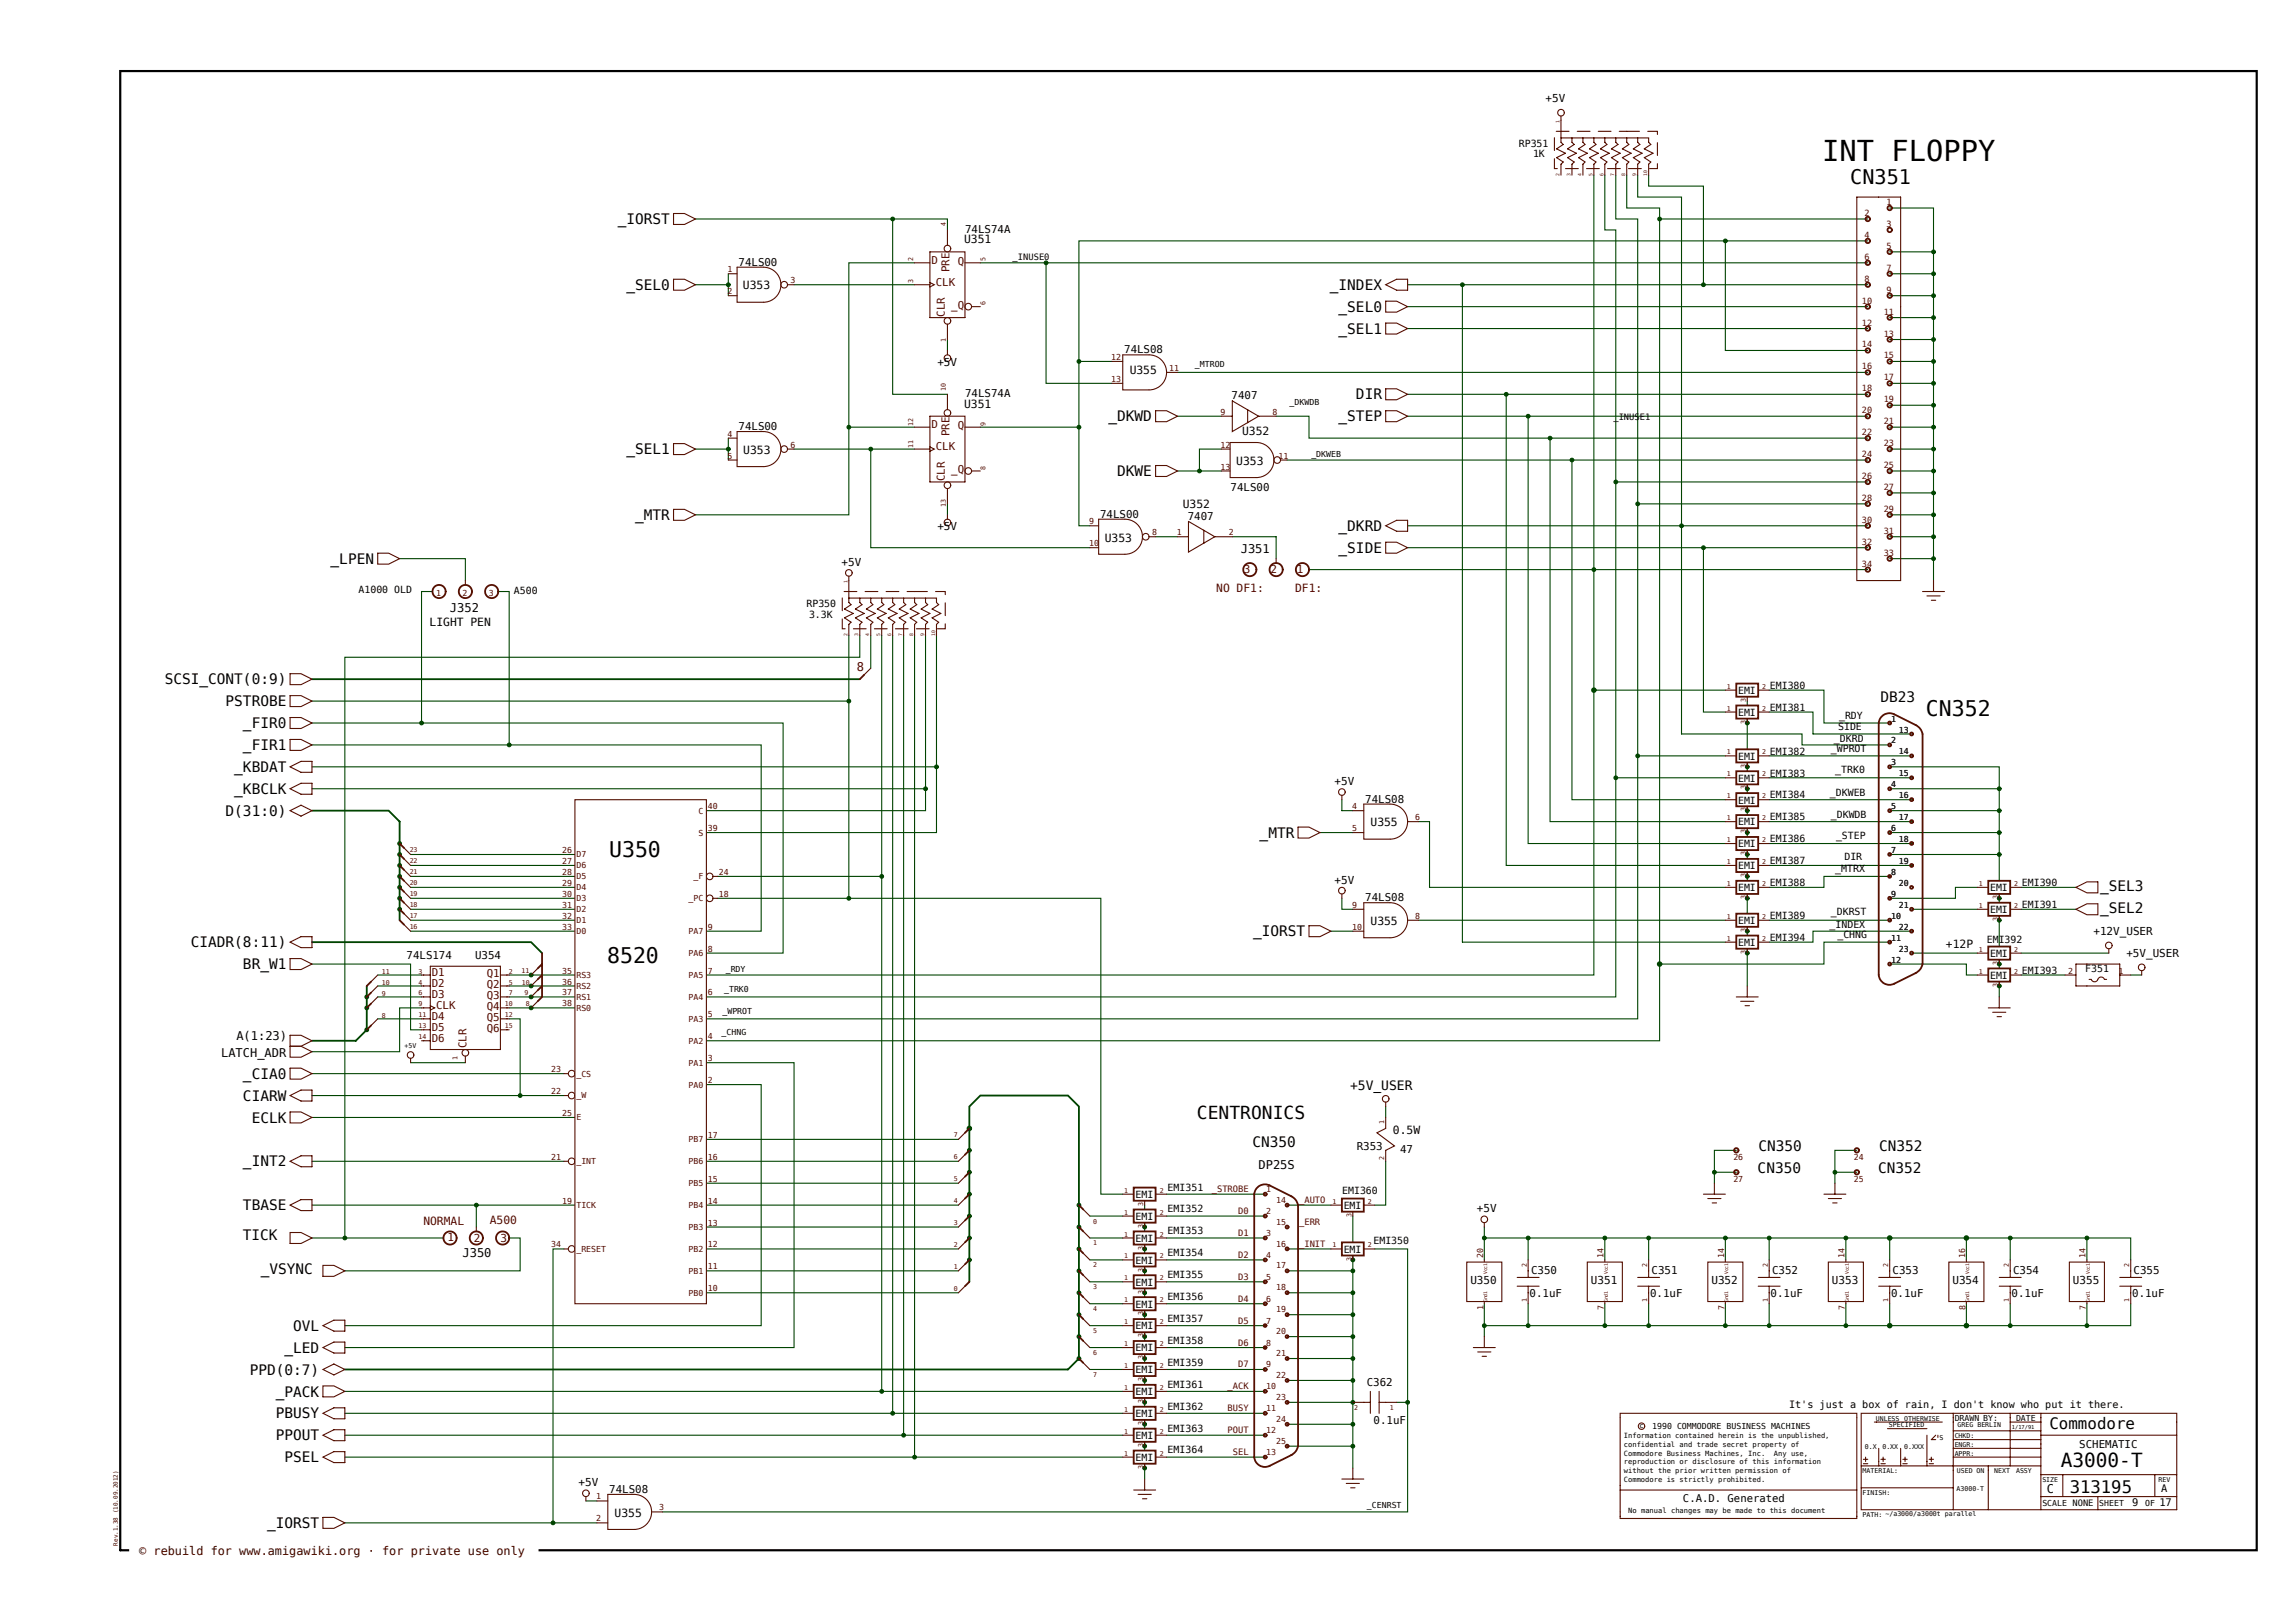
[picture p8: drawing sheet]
<svg xmlns="http://www.w3.org/2000/svg" width="420mm" height="297mm" viewBox="0 0 420 297" stroke-linecap="round" stroke-linejoin="round" font-family="sans-serif">
<defs><g id="words">
<text font-size="5.3" x="333.5" y="29.5">INT FLOPPY</text>
<g font-size="3.9">
<text x="352.4" y="131">CN352</text>
<text x="111.5" y="156.7">U350</text>
<text x="111.1" y="176.2">8520</text>
</g>
<text font-size="3.7" x="338.6" y="33.7">CN351</text>
<text font-size="3.6" x="377.1" y="268.5">A3000-T</text>
<text font-size="3.3" x="219" y="204.8">CENTRONICS</text>
<text font-size="3.2" x="378.8" y="273.2">313195</text>
<text font-size="2.9" x="375.1" y="261.6">Commodore</text>
<g font-size="2.6">
<text x="113.1" y="41">_IORST</text>
<text x="114.6" y="53.1">_SEL0</text>
<text x="243.4" y="53.1">_INDEX</text>
<text x="245" y="57.1">_SEL0</text>
<text x="245" y="61.1">_SEL1</text>
<text x="202.9" y="77.1">_DKWD</text>
<text x="245" y="77.1">_STEP</text>
<text x="248.2" y="73.1">DIR</text>
<text x="114.6" y="83.1">_SEL1</text>
<text x="204.5" y="87.1">DKWE</text>
<text x="116.2" y="95.2">_MTR</text>
<text x="245" y="97.2">_DKRD</text>
<text x="245" y="101.2">_SIDE</text>
<text x="60.5" y="103.2">_LPEN</text>
<text x="30.2" y="125.2">SCSI_CONT(0:9)</text>
<text x="41.3" y="129.2">PSTROBE</text>
<text x="344.1" y="128.4">DB23</text>
<text x="44.5" y="137.3">_FIR1</text>
<text x="44.5" y="133.3">_FIR0</text>
<text x="42.9" y="141.3">_KBDAT</text>
<text x="41.3" y="149.3">D(31:0)</text>
<text x="42.9" y="145.3">_KBCLK</text>
<text x="230.5" y="153.3">_MTR</text>
<text x="384.3" y="163.1">_SEL3</text>
<text x="384.3" y="167.1">_SEL2</text>
<text x="34.9" y="173.4">CIADR(8:11)</text>
<text x="229.4" y="171.4">_IORST</text>
<text x="44.5" y="177.4">BR_W1</text>
<text x="44.5" y="197.4">_CIA0</text>
<text x="44.5" y="201.4">CIARW</text>
<text x="46.1" y="205.4">ECLK</text>
<text x="229.2" y="209.9">CN350</text>
<text x="44.5" y="213.5">_INT2</text>
<text x="321.7" y="214.6">CN350</text>
<text x="321.8" y="210.6">CN350</text>
<text x="343.7" y="214.6">CN352</text>
<text x="343.9" y="210.6">CN352</text>
<text x="44.5" y="221.5">TBASE</text>
<text x="44.4" y="226.9">TICK</text>
<text x="47.7" y="233.1">_VSYNC</text>
<text x="53.7" y="243.5">OVL</text>
<text x="45.7" y="251.6">PPD(0:7)</text>
<text x="52.1" y="247.5">_LED</text>
<text x="50.5" y="255.6">_PACK</text>
<text x="50.5" y="263.6">PPOUT</text>
<text x="50.5" y="259.6">PBUSY</text>
<text x="52.1" y="267.6">PSEL</text>
<text x="48.9" y="279.6">_IORST</text>
</g>
<text font-size="2.4" x="247.1" y="199.5">+5V_USER</text>
<g font-size="2.2">
<text x="227.1" y="101.1">J351</text>
<text x="82.3" y="112.1">J352</text>
<text x="43.3" y="190.4">A(1:23)</text>
<text x="40.5" y="193.4">LATCH_ADR</text>
<text x="230.3" y="213.8">DP25S</text>
<text x="84.6" y="230">J350</text>
<text x="374.6" y="273.2">C</text>
</g>
<text font-size="2.2" fill="#500" x="156.8" y="122.7">8</text>
<text font-size="2.2" fill="#300" x="25.5" y="284.6">© rebuild for www.amigawiki.org · for private use only</text>
<g font-size="2.1">
<text x="176.4" y="44.6">U351</text>
<text x="136" y="52.9">U353</text>
<text x="206.7" y="68.4">U355</text>
<text x="176.4" y="74.6">U351</text>
<text x="136" y="83.1">U353</text>
<text x="227.3" y="79.6">U352</text>
<text x="226.3" y="85.1">U353</text>
<text x="216.5" y="93">U352</text>
<text x="202.2" y="99.1">U353</text>
<text x="78.6" y="114.5">LIGHT PEN</text>
<text x="250.8" y="151.2">U355</text>
<text x="250.8" y="169.3">U355</text>
<text x="356.1" y="173.5">+12P</text>
<text x="254.9" y="207.5">0.5W</text>
<text x="112.5" y="277.5">U355</text>
</g>
<g font-size="2.1" fill="#500">
<text x="222.6" y="108.3">NO DF1:</text>
<text x="237" y="108.3">DF1:</text>
<text x="77.5" y="224.2">NORMAL</text>
<text x="89.6" y="224.1">A500</text>
</g>
<g font-size="2">
<text x="282.9" y="18.8">+5V</text>
<text x="176.6" y="42.6">74LS74A</text>
<text x="135.2" y="48.6">74LS00</text>
<text x="205.7" y="64.7">74LS08</text>
<text x="171.5" y="67">+5V</text>
<text x="176.6" y="72.7">74LS74A</text>
<text x="225.4" y="73.1">7407</text>
<text x="135.2" y="78.7">74LS00</text>
<text x="225.2" y="89.9">74LS00</text>
<text x="201.3" y="94.7">74LS00</text>
<text x="217.4" y="95.1">7407</text>
<text x="171.5" y="97">+5V</text>
<text x="154" y="103.6">+5V</text>
<text x="244.2" y="143.7">+5V</text>
<text x="249.8" y="146.9">74LS08</text>
<text x="244.2" y="161.7">+5V</text>
<text x="249.8" y="164.9">74LS08</text>
<text x="383.1" y="171.1">+12V_USER</text>
<text x="74.4" y="175.4">74LS174</text>
<text x="86.9" y="175.4">U354</text>
<text x="389.1" y="175.1">+5V_USER</text>
<text x="248.3" y="210.5">R353</text>
<text x="256.2" y="210.9">47</text>
<text x="270.3" y="221.9">+5V</text>
<text x="280.2" y="233.2">C350</text>
<text x="302.2" y="233.2">C351</text>
<text x="324.3" y="233.2">C352</text>
<text x="346.4" y="233.2">C353</text>
<text x="368.4" y="233.2">C354</text>
<text x="390.5" y="233.2">C355</text>
<text x="269.1" y="235">U350</text>
<text x="279.9" y="237.4">0.1uF</text>
<text x="291.1" y="235">U351</text>
<text x="302" y="237.4">0.1uF</text>
<text x="313.2" y="235">U352</text>
<text x="324" y="237.4">0.1uF</text>
<text x="335.3" y="235">U353</text>
<text x="346.1" y="237.4">0.1uF</text>
<text x="357.3" y="235">U354</text>
<text x="368.1" y="237.4">0.1uF</text>
<text x="379.4" y="235">U355</text>
<text x="390.2" y="237.4">0.1uF</text>
<text x="250.1" y="253.6">C362</text>
<text x="251.4" y="260.6">0.1uF</text>
<text x="380.5" y="264.9">SCHEMATIC</text>
<text x="105.9" y="272">+5V</text>
<text x="111.5" y="273.2">74LS08</text>
</g>
<g font-size="2" fill="#500">
<text x="170.4" y="48.3">D</text>
<text x="171.2" y="52.3">CLK</text>
<text x="173.8" y="49.8" transform="rotate(-90 173.8 49.8)">PRE</text>
<text x="175.3" y="48.5">Q</text>
<text x="172.9" y="58" transform="rotate(-90 172.9 58)">CLR</text>
<text x="174.1" y="56.5">_Q</text>
<text x="170.4" y="78.4">D</text>
<text x="171.2" y="82.4">CLK</text>
<text x="173.8" y="79.9" transform="rotate(-90 173.8 79.9)">PRE</text>
<text x="175.3" y="78.5">Q</text>
<text x="172.9" y="88" transform="rotate(-90 172.9 88)">CLR</text>
<text x="174.1" y="86.6">_Q</text>
<text x="227.7" y="104.9">3</text>
<text x="232.5" y="104.9">2</text>
<text x="237.3" y="104.8">1</text>
<text x="79" y="178.6">D1</text>
<text x="89.1" y="178.8">Q1</text>
<text x="79" y="180.6">D2</text>
<text x="79" y="182.6">D3</text>
<text x="79.8" y="184.7">CLK</text>
<text x="89.1" y="180.8">Q2</text>
<text x="89.1" y="182.8">Q3</text>
<text x="89.1" y="184.8">Q4</text>
<text x="79" y="186.7">D4</text>
<text x="79" y="188.7">D5</text>
<text x="79" y="190.7">D6</text>
<text x="85.4" y="191.8" transform="rotate(-90 85.4 191.8)">CLR</text>
<text x="89.1" y="186.8">Q5</text>
<text x="89.1" y="188.8">Q6</text>
<text x="81.9" y="227.2">1</text>
<text x="86.7" y="227.2">2</text>
<text x="91.6" y="227.3">3</text>
</g>
<g font-size="1.9">
<text x="327.4" y="257.7">It's just a box of rain, I don't know who put it there.</text>
<text x="308" y="274.8">C.A.D. Generated</text>
<text x="390.2" y="275.6">9</text>
<text x="395.2" y="275.6">17</text>
<text x="395.5" y="273">A</text>
</g>
<g font-size="1.8">
<text x="278" y="26.9">RP351</text>
<text x="280.6" y="28.8">1K</text>
<text x="65.6" y="108.5">A1000 OLD</text>
<text x="94.1" y="108.7">A500</text>
<text x="147.6" y="111.2">RP350</text>
<text x="148.1" y="113">3.3K</text>
<text x="318.1" y="127">EMI</text>
<text x="318.1" y="131">EMI</text>
<text x="323.9" y="126.1">EMI380</text>
<text x="323.9" y="130.1">EMI381</text>
<text x="336.6" y="131.5">_RDY</text>
<text x="335.1" y="137.7">_WPROT</text>
<text x="335.6" y="135.7">_DKRD</text>
<text x="336.4" y="133.6">SIDE</text>
<text x="318.1" y="139">EMI</text>
<text x="318.1" y="143">EMI</text>
<text x="323.9" y="138.1">EMI382</text>
<text x="323.9" y="142.1">EMI383</text>
<text x="335.9" y="141.5">_TRK0</text>
<text x="318.1" y="147">EMI</text>
<text x="323.9" y="146.1">EMI384</text>
<text x="334.9" y="145.7">_DKWEB</text>
<text x="335.1" y="149.6">_DKWDB</text>
<text x="318.1" y="155.1">EMI</text>
<text x="318.1" y="151.1">EMI</text>
<text x="323.9" y="154.1">EMI386</text>
<text x="323.9" y="150.1">EMI385</text>
<text x="336" y="153.6">_STEP</text>
<text x="318.1" y="159.1">EMI</text>
<text x="323.9" y="158.1">EMI387</text>
<text x="335.9" y="159.6">_MTRX</text>
<text x="337.5" y="157.4">DIR</text>
<text x="318.1" y="163.1">EMI</text>
<text x="323.9" y="162.1">EMI388</text>
<text x="335.1" y="167.4">_DKRST</text>
<text x="364.2" y="167.1">EMI</text>
<text x="364.2" y="163.1">EMI</text>
<text x="370" y="166.2">EMI391</text>
<text x="370" y="162.1">EMI390</text>
<text x="318.1" y="173.1">EMI</text>
<text x="318.1" y="169.1">EMI</text>
<text x="323.9" y="172.2">EMI394</text>
<text x="323.9" y="168.2">EMI389</text>
<text x="334.8" y="169.9">_INDEX</text>
<text x="336.3" y="171.7">_CHNG</text>
<text x="363.6" y="172.5">EMI392</text>
<text x="364.2" y="179.1">EMI</text>
<text x="364.2" y="175.1">EMI</text>
<text x="370" y="178.2">EMI393</text>
<text x="381.6" y="177.9">F351</text>
<text x="207.8" y="219.2">EMI</text>
<text x="213.7" y="221.9">EMI352</text>
<text x="213.7" y="217.9">EMI351</text>
<text x="245.6" y="218.4">EMI360</text>
<text x="245.9" y="221.2">EMI</text>
<text x="207.8" y="227.2">EMI</text>
<text x="207.8" y="223.2">EMI</text>
<text x="213.7" y="225.9">EMI353</text>
<text x="251.4" y="227.6">EMI350</text>
<text x="207.8" y="231.3">EMI</text>
<text x="213.7" y="233.9">EMI355</text>
<text x="213.7" y="229.9">EMI354</text>
<text x="245.9" y="229.3">EMI</text>
<text x="207.8" y="239.3">EMI</text>
<text x="207.8" y="235.3">EMI</text>
<text x="213.7" y="237.9">EMI356</text>
<text x="207.8" y="243.3">EMI</text>
<text x="213.7" y="245.9">EMI358</text>
<text x="213.7" y="241.9">EMI357</text>
<text x="207.8" y="251.3">EMI</text>
<text x="207.8" y="247.3">EMI</text>
<text x="213.7" y="249.9">EMI359</text>
<text x="207.8" y="255.3">EMI</text>
<text x="213.7" y="258">EMI362</text>
<text x="213.7" y="253.9">EMI361</text>
<text x="207.8" y="263.3">EMI</text>
<text x="207.8" y="259.3">EMI</text>
<text x="213.7" y="262">EMI363</text>
<text x="207.8" y="267.3">EMI</text>
<text x="213.7" y="266">EMI364</text>
</g>
<g font-size="1.6" fill="#500">
<text x="341.2" y="39.5">2</text>
<text x="345.2" y="37.5">1</text>
<text x="345.2" y="41.5">3</text>
<text x="341.2" y="43.5">4</text>
<text x="341.2" y="47.5">6</text>
<text x="345.2" y="45.5">5</text>
<text x="341.2" y="51.6">8</text>
<text x="345.2" y="53.6">9</text>
<text x="345.2" y="49.6">7</text>
<text x="340.7" y="55.6">10</text>
<text x="340.7" y="59.6">12</text>
<text x="344.8" y="57.6">11</text>
<text x="340.7" y="63.6">14</text>
<text x="344.8" y="65.6">15</text>
<text x="344.8" y="61.6">13</text>
<text x="340.7" y="67.6">16</text>
<text x="340.7" y="71.6">18</text>
<text x="344.8" y="69.6">17</text>
<text x="340.7" y="75.6">20</text>
<text x="344.8" y="77.6">21</text>
<text x="344.8" y="73.6">19</text>
<text x="340.7" y="83.6">24</text>
<text x="340.7" y="79.6">22</text>
<text x="344.8" y="81.6">23</text>
<text x="340.7" y="87.7">26</text>
<text x="344.8" y="85.6">25</text>
<text x="344.8" y="89.7">27</text>
<text x="340.7" y="95.7">30</text>
<text x="340.7" y="91.7">28</text>
<text x="344.8" y="93.7">29</text>
<text x="340.7" y="99.7">32</text>
<text x="344.8" y="97.7">31</text>
<text x="344.8" y="101.7">33</text>
<text x="340.7" y="103.7">34</text>
<text x="221.8" y="218.2">_STROBE</text>
<text x="237.8" y="220.2">_AUTO</text>
<text x="226.6" y="226.2">D1</text>
<text x="226.6" y="222.2">D0</text>
<text x="237.8" y="224.2">_ERR</text>
<text x="226.6" y="230.2">D2</text>
<text x="237.8" y="228.2">_INIT</text>
<text x="226.6" y="238.2">D4</text>
<text x="226.6" y="234.2">D3</text>
<text x="226.6" y="242.2">D5</text>
<text x="226.6" y="250.2">D7</text>
<text x="226.6" y="246.2">D6</text>
<text x="224.7" y="254.2">_ACK</text>
<text x="224.7" y="262.3">POUT</text>
<text x="224.7" y="258.3">BUSY</text>
<text x="225.6" y="266.3">SEL</text>
</g>
<g font-size="1.6">
<text x="185.3" y="47.5">_INUSE0</text>
<text x="295.3" y="76.9">_INUSE1</text>
</g>
<g font-size="1.5" fill="#500">
<text x="133.2" y="53.8">2</text>
<text x="133.2" y="49.8">1</text>
<text x="144.7" y="51.8">3</text>
<text x="203.3" y="65.9">12</text>
<text x="203.3" y="69.9">13</text>
<text x="214" y="67.9">11</text>
<text x="223.4" y="75.9">9</text>
<text x="232.9" y="75.9">8</text>
<text x="133.2" y="79.9">4</text>
<text x="133.2" y="83.9">5</text>
<text x="144.7" y="81.9">6</text>
<text x="223.4" y="81.9">12</text>
<text x="234" y="83.9">11</text>
<text x="223.4" y="85.9">13</text>
<text x="199.3" y="95.9">9</text>
<text x="199.3" y="100">10</text>
<text x="210.8" y="98">8</text>
<text x="215.4" y="98">1</text>
<text x="224.9" y="98">2</text>
<text x="79.8" y="109.1">1</text>
<text x="84.6" y="109.1">2</text>
<text x="89.4" y="109.1">3</text>
<text x="346.1" y="136">2</text>
<text x="346.1" y="132">1</text>
<text x="347.5" y="134">13</text>
<text x="346.1" y="140.1">3</text>
<text x="347.5" y="142.1">15</text>
<text x="347.5" y="138.1">14</text>
<text x="127.8" y="148.9">C</text>
<text x="129.5" y="148.1">40</text>
<text x="247.4" y="148.1">4</text>
<text x="346.1" y="148.1">5</text>
<text x="346.1" y="144.1">4</text>
<text x="347.5" y="146.1">16</text>
<text x="127.8" y="152.9">S</text>
<text x="129.5" y="152.1">39</text>
<text x="247.4" y="152.1">5</text>
<text x="259" y="150.1">6</text>
<text x="346.1" y="152.1">6</text>
<text x="347.5" y="154.1">18</text>
<text x="347.5" y="150.1">17</text>
<text x="102.9" y="156.1">26</text>
<text x="102.9" y="158.1">27</text>
<text x="102.9" y="160.1">28</text>
<text x="105.5" y="156.9">D7</text>
<text x="105.5" y="158.9">D6</text>
<text x="105.5" y="160.9">D5</text>
<text x="126.9" y="160.9">_F</text>
<text x="131.5" y="160.1">24</text>
<text x="346.1" y="160.1">8</text>
<text x="346.1" y="156.1">7</text>
<text x="347.5" y="158.1">19</text>
<text x="102.9" y="162.1">29</text>
<text x="102.9" y="166.1">31</text>
<text x="102.9" y="164.1">30</text>
<text x="105.5" y="162.9">D4</text>
<text x="105.5" y="166.9">D2</text>
<text x="105.5" y="164.9">D3</text>
<text x="126" y="164.9">_PC</text>
<text x="131.5" y="164.1">18</text>
<text x="247.4" y="166.1">9</text>
<text x="346.1" y="164.1">9</text>
<text x="347.5" y="166.1">21</text>
<text x="347.5" y="162.1">20</text>
<text x="102.9" y="170.1">33</text>
<text x="102.9" y="168.1">32</text>
<text x="105.5" y="170.9">D0</text>
<text x="105.5" y="168.9">D1</text>
<text x="126" y="170.9">PA7</text>
<text x="129.5" y="170.1">9</text>
<text x="247.4" y="170.1">10</text>
<text x="259" y="168.1">8</text>
<text x="346.1" y="172.1">11</text>
<text x="346.1" y="168.1">10</text>
<text x="347.5" y="170.1">22</text>
<text x="102.9" y="178.2">35</text>
<text x="105.5" y="179">RS3</text>
<text x="126" y="179">PA5</text>
<text x="126" y="174.9">PA6</text>
<text x="129.5" y="178.2">7</text>
<text x="129.5" y="174.1">8</text>
<text x="346.1" y="176.2">12</text>
<text x="347.5" y="174.1">23</text>
<text x="378.5" y="178.2">2</text>
<text x="387.7" y="178.2">1</text>
<text x="102.9" y="182.2">37</text>
<text x="102.9" y="184.2">38</text>
<text x="102.9" y="180.2">36</text>
<text x="105.5" y="183">RS1</text>
<text x="105.5" y="185">RS0</text>
<text x="105.5" y="181">RS2</text>
<text x="126" y="183">PA4</text>
<text x="129.5" y="182.2">6</text>
<text x="126" y="187">PA3</text>
<text x="126" y="191">PA2</text>
<text x="129.5" y="186.2">5</text>
<text x="129.5" y="190.2">4</text>
<text x="100.9" y="196.2">23</text>
<text x="105.5" y="197">_CS</text>
<text x="126" y="195">PA1</text>
<text x="129.5" y="194.2">3</text>
<text x="100.9" y="200.2">22</text>
<text x="105.5" y="201">_W</text>
<text x="126" y="199">PA0</text>
<text x="129.5" y="198.2">2</text>
<text x="102.9" y="204.2">25</text>
<text x="105.5" y="205">E</text>
<text x="126" y="209">PB7</text>
<text x="129.5" y="208.2">17</text>
<text x="100.9" y="212.2">21</text>
<text x="105.5" y="213">_INT</text>
<text x="126" y="213">PB6</text>
<text x="129.5" y="212.2">16</text>
<text x="317.2" y="212.2">26</text>
<text x="339.3" y="212.2">24</text>
<text x="102.9" y="220.3">19</text>
<text x="105.5" y="221.1">TICK</text>
<text x="126" y="217.1">PB5</text>
<text x="126" y="221.1">PB4</text>
<text x="129.5" y="216.3">15</text>
<text x="129.5" y="220.3">14</text>
<text x="231.7" y="218.2">1</text>
<text x="233.5" y="220.1">14</text>
<text x="317.2" y="216.3">27</text>
<text x="339.3" y="216.3">25</text>
<text x="126" y="225.1">PB3</text>
<text x="129.5" y="224.3">13</text>
<text x="231.7" y="226.2">3</text>
<text x="231.7" y="222.2">2</text>
<text x="233.5" y="224.1">15</text>
<text x="100.9" y="228.3">34</text>
<text x="105.5" y="229.1">_RESET</text>
<text x="126" y="229.1">PB2</text>
<text x="126" y="233.1">PB1</text>
<text x="129.5" y="228.3">12</text>
<text x="129.5" y="232.3">11</text>
<text x="231.7" y="230.2">4</text>
<text x="233.5" y="232.1">17</text>
<text x="233.5" y="228.1">16</text>
<text x="271.4" y="230.2" transform="rotate(-90 271.4 230.2)">20</text>
<text x="293.5" y="230.2" transform="rotate(-90 293.5 230.2)">14</text>
<text x="315.5" y="230.2" transform="rotate(-90 315.5 230.2)">14</text>
<text x="337.6" y="230.2" transform="rotate(-90 337.6 230.2)">14</text>
<text x="359.6" y="230.2" transform="rotate(-90 359.6 230.2)">16</text>
<text x="381.7" y="230.2" transform="rotate(-90 381.7 230.2)">14</text>
<text x="126" y="237.1">PB0</text>
<text x="129.5" y="236.3">10</text>
<text x="231.7" y="238.2">6</text>
<text x="231.7" y="234.2">5</text>
<text x="233.5" y="236.1">18</text>
<text x="271.5" y="239.8" transform="rotate(-90 271.5 239.8)">1</text>
<text x="293.5" y="239.8" transform="rotate(-90 293.5 239.8)">7</text>
<text x="315.6" y="239.8" transform="rotate(-90 315.6 239.8)">7</text>
<text x="337.6" y="239.8" transform="rotate(-90 337.6 239.8)">7</text>
<text x="359.7" y="239.8" transform="rotate(-90 359.7 239.8)">8</text>
<text x="381.7" y="239.8" transform="rotate(-90 381.7 239.8)">7</text>
<text x="231.7" y="242.2">7</text>
<text x="233.5" y="244.2">20</text>
<text x="233.5" y="240.1">19</text>
<text x="231.7" y="250.2">9</text>
<text x="231.7" y="246.2">8</text>
<text x="233.5" y="248.2">21</text>
<text x="231.7" y="254.2">10</text>
<text x="233.5" y="256.2">23</text>
<text x="233.5" y="252.2">22</text>
<text x="231.7" y="262.3">12</text>
<text x="231.7" y="258.3">11</text>
<text x="233.5" y="260.2">24</text>
<text x="231.7" y="266.3">13</text>
<text x="233.5" y="264.2">25</text>
<text x="109.1" y="274.4">1</text>
<text x="109.1" y="278.4">2</text>
<text x="120.6" y="276.4">3</text>
</g>
<g font-size="1.5">
<text x="218.7" y="67.2">_MTROD</text>
<text x="236" y="74">_DKWDB</text>
<text x="240" y="83.6">_DKWEB</text>
<text x="132.8" y="177.8">_RDY</text>
<text x="132.2" y="185.6">_WPROT</text>
<text x="132.5" y="181.5">_TRK0</text>
<text x="132.1" y="189.4">_CHNG</text>
<text x="302.4" y="261.6">1990 COMMODORE BUSINESS MACHINES</text>
<text x="357.7" y="260">DRAWN BY:</text>
<text x="369" y="260">DATE</text>
<text x="250.2" y="276">_CENRST</text>
<text x="373.8" y="275.6">SCALE NONE</text>
<text x="384.2" y="275.6">SHEET</text>
<text x="392.6" y="275.6">OF</text>
</g>
<g font-size="1.3">
<text x="297.2" y="263.2">Information contained herein is the unpublished,</text>
<text x="300" y="261.4">c</text>
<text x="297.2" y="264.8">confidential and trade secret property of</text>
<text x="297.2" y="266.4">Commodore Business Machines, Inc.</text>
<text x="297.2" y="268">reproduction or disclosure of this information</text>
<text x="297.2" y="269.6">without the prior written permission of</text>
<text x="324.6" y="266.4">Any use,</text>
<text x="297.2" y="271.2">Commodore is strictly prohibited.</text>
<text x="298" y="276.8">No manual changes may be made to this document</text>
</g>
<g font-size="1.2" fill="#500">
<text x="173.1" y="41.4" transform="rotate(-90 173.1 41.4)">4</text>
<text x="167.1" y="47.8" transform="rotate(-90 167.1 47.8)">2</text>
<text x="180.3" y="47.8" transform="rotate(-90 180.3 47.8)">5</text>
<text x="167.1" y="51.8" transform="rotate(-90 167.1 51.8)">3</text>
<text x="180.3" y="55.8" transform="rotate(-90 180.3 55.8)">6</text>
<text x="173.1" y="62.7" transform="rotate(-90 173.1 62.7)">1</text>
<text x="173.1" y="71.5" transform="rotate(-90 173.1 71.5)">10</text>
<text x="167.1" y="77.9" transform="rotate(-90 167.1 77.9)">12</text>
<text x="180.3" y="77.9" transform="rotate(-90 180.3 77.9)">9</text>
<text x="167.1" y="81.9" transform="rotate(-90 167.1 81.9)">11</text>
<text x="180.3" y="85.9" transform="rotate(-90 180.3 85.9)">8</text>
<text x="173.1" y="92.7" transform="rotate(-90 173.1 92.7)">13</text>
<text x="316" y="126">1</text>
<text x="316" y="130">1</text>
<text x="319.5" y="128.4" transform="rotate(-90 319.5 128.4)">3</text>
<text x="322.5" y="126">2</text>
<text x="322.5" y="130">2</text>
<text x="319.5" y="132.4" transform="rotate(-90 319.5 132.4)">3</text>
<text x="316" y="138.1">1</text>
<text x="316" y="142.1">1</text>
<text x="319.5" y="140.5" transform="rotate(-90 319.5 140.5)">3</text>
<text x="322.5" y="138.1">2</text>
<text x="322.5" y="142.1">2</text>
<text x="316" y="146.1">1</text>
<text x="319.5" y="148.5" transform="rotate(-90 319.5 148.5)">3</text>
<text x="319.5" y="144.5" transform="rotate(-90 319.5 144.5)">3</text>
<text x="322.5" y="146.1">2</text>
<text x="75" y="156">23</text>
<text x="316" y="154.1">1</text>
<text x="316" y="150.1">1</text>
<text x="319.5" y="152.5" transform="rotate(-90 319.5 152.5)">3</text>
<text x="322.5" y="154.1">2</text>
<text x="322.5" y="150.1">2</text>
<text x="75" y="162">20</text>
<text x="75" y="160">21</text>
<text x="75" y="158">22</text>
<text x="316" y="158.1">1</text>
<text x="319.5" y="160.5" transform="rotate(-90 319.5 160.5)">3</text>
<text x="319.5" y="156.5" transform="rotate(-90 319.5 156.5)">3</text>
<text x="322.5" y="158.1">2</text>
<text x="75" y="168">17</text>
<text x="75" y="166">18</text>
<text x="75" y="164">19</text>
<text x="316" y="162.1">1</text>
<text x="319.5" y="164.5" transform="rotate(-90 319.5 164.5)">3</text>
<text x="322.5" y="162.1">2</text>
<text x="362.1" y="166.1">1</text>
<text x="362.1" y="162.1">1</text>
<text x="365.6" y="164.5" transform="rotate(-90 365.6 164.5)">3</text>
<text x="368.6" y="166.1">2</text>
<text x="368.6" y="162.1">2</text>
<text x="75" y="170">16</text>
<text x="316" y="172.1">1</text>
<text x="316" y="168.1">1</text>
<text x="319.5" y="170.5" transform="rotate(-90 319.5 170.5)">3</text>
<text x="322.5" y="172.1">2</text>
<text x="322.5" y="168.1">2</text>
<text x="365.6" y="168.5" transform="rotate(-90 365.6 168.5)">3</text>
<text x="69.9" y="178.3">11</text>
<text x="76.6" y="178.2">3</text>
<text x="93.1" y="178.2">2</text>
<text x="95.4" y="178">11</text>
<text x="319.5" y="174.5" transform="rotate(-90 319.5 174.5)">3</text>
<text x="362.1" y="174.1">1</text>
<text x="362.1" y="178.2">1</text>
<text x="365.6" y="176.6" transform="rotate(-90 365.6 176.6)">3</text>
<text x="368.6" y="174.1">2</text>
<text x="368.6" y="178.2">2</text>
<text x="69.9" y="182.3">9</text>
<text x="69.9" y="180.3">10</text>
<text x="76.6" y="180.2">4</text>
<text x="76.6" y="182.2">6</text>
<text x="76.6" y="184.2">9</text>
<text x="92.4" y="184.2">10</text>
<text x="93.1" y="180.2">5</text>
<text x="93.1" y="182.2">7</text>
<text x="95.5" y="180.2">10</text>
<text x="96" y="182.1">9</text>
<text x="96.2" y="184.1">8</text>
<text x="365.6" y="180.6" transform="rotate(-90 365.6 180.6)">3</text>
<text x="69.9" y="186.3">8</text>
<text x="76.6" y="186.2">11</text>
<text x="76.6" y="188.2">13</text>
<text x="76.6" y="190.2">14</text>
<text x="92.4" y="186.2">12</text>
<text x="92.4" y="188.2">15</text>
<text x="83.7" y="194" transform="rotate(-90 83.7 194)">1</text>
<text x="174.6" y="208.1">7</text>
<text x="253.3" y="205.7" transform="rotate(-90 253.3 205.7)">1</text>
<text x="174.6" y="212.1">6</text>
<text x="253.3" y="212.2" transform="rotate(-90 253.3 212.2)">2</text>
<text x="174.6" y="220.1">4</text>
<text x="174.6" y="216.1">5</text>
<text x="205.7" y="218.3">1</text>
<text x="209.2" y="220.7" transform="rotate(-90 209.2 220.7)">3</text>
<text x="212.2" y="218.3">2</text>
<text x="243.8" y="220.3">1</text>
<text x="250.3" y="220.3">2</text>
<text x="174.6" y="224.1">3</text>
<text x="200.1" y="227.9">1</text>
<text x="200.1" y="223.9">0</text>
<text x="205.7" y="226.3">1</text>
<text x="205.7" y="222.3">1</text>
<text x="209.2" y="224.7" transform="rotate(-90 209.2 224.7)">3</text>
<text x="212.2" y="226.3">2</text>
<text x="212.2" y="222.3">2</text>
<text x="247.3" y="222.7" transform="rotate(-90 247.3 222.7)">3</text>
<text x="174.6" y="232.2">1</text>
<text x="174.6" y="228.1">2</text>
<text x="200.1" y="231.9">2</text>
<text x="205.7" y="230.3">1</text>
<text x="209.2" y="232.7" transform="rotate(-90 209.2 232.7)">3</text>
<text x="209.2" y="228.7" transform="rotate(-90 209.2 228.7)">3</text>
<text x="212.2" y="230.3">2</text>
<text x="243.8" y="228.3">1</text>
<text x="247.3" y="230.7" transform="rotate(-90 247.3 230.7)">3</text>
<text x="250.3" y="228.3">2</text>
<text x="279.4" y="231.8" transform="rotate(-90 279.4 231.8)">2</text>
<text x="301.4" y="231.8" transform="rotate(-90 301.4 231.8)">2</text>
<text x="323.5" y="231.8" transform="rotate(-90 323.5 231.8)">2</text>
<text x="345.6" y="231.8" transform="rotate(-90 345.6 231.8)">2</text>
<text x="367.6" y="231.8" transform="rotate(-90 367.6 231.8)">2</text>
<text x="389.7" y="231.8" transform="rotate(-90 389.7 231.8)">2</text>
<text x="174.6" y="236.2">0</text>
<text x="200.1" y="239.9">4</text>
<text x="200.1" y="235.9">3</text>
<text x="205.7" y="238.3">1</text>
<text x="205.7" y="234.3">1</text>
<text x="209.2" y="236.7" transform="rotate(-90 209.2 236.7)">3</text>
<text x="212.2" y="238.3">2</text>
<text x="212.2" y="234.3">2</text>
<text x="279.4" y="238.3" transform="rotate(-90 279.4 238.3)">1</text>
<text x="301.4" y="238.3" transform="rotate(-90 301.4 238.3)">1</text>
<text x="323.5" y="238.3" transform="rotate(-90 323.5 238.3)">1</text>
<text x="345.6" y="238.3" transform="rotate(-90 345.6 238.3)">1</text>
<text x="367.6" y="238.3" transform="rotate(-90 367.6 238.3)">1</text>
<text x="389.7" y="238.3" transform="rotate(-90 389.7 238.3)">1</text>
<text x="200.1" y="244">5</text>
<text x="205.7" y="242.3">1</text>
<text x="209.2" y="244.7" transform="rotate(-90 209.2 244.7)">3</text>
<text x="209.2" y="240.7" transform="rotate(-90 209.2 240.7)">3</text>
<text x="212.2" y="242.3">2</text>
<text x="200.1" y="252">7</text>
<text x="200.1" y="248">6</text>
<text x="205.7" y="250.3">1</text>
<text x="205.7" y="246.3">1</text>
<text x="209.2" y="248.7" transform="rotate(-90 209.2 248.7)">3</text>
<text x="212.2" y="250.3">2</text>
<text x="212.2" y="246.3">2</text>
<text x="205.7" y="254.3">1</text>
<text x="209.2" y="256.8" transform="rotate(-90 209.2 256.8)">3</text>
<text x="209.2" y="252.7" transform="rotate(-90 209.2 252.7)">3</text>
<text x="212.2" y="254.3">2</text>
<text x="205.7" y="262.4">1</text>
<text x="205.7" y="258.4">1</text>
<text x="209.2" y="260.8" transform="rotate(-90 209.2 260.8)">3</text>
<text x="212.2" y="262.4">2</text>
<text x="212.2" y="258.4">2</text>
<text x="247.8" y="258">2</text>
<text x="254.3" y="258">1</text>
<text x="205.7" y="266.4">1</text>
<text x="209.2" y="268.8" transform="rotate(-90 209.2 268.8)">3</text>
<text x="209.2" y="264.8" transform="rotate(-90 209.2 264.8)">3</text>
<text x="212.2" y="266.4">2</text>
</g>
<g font-size="1.2">
<text x="74" y="191.8">+5V</text>
<text x="343.3" y="260">UNLESS</text>
<text x="345.7" y="261.2">SPECIFIED</text>
<text x="348.5" y="260">OTHERWISE</text>
<text x="354.9" y="263.6">S</text>
<text x="357.7" y="263.2">CHKD:</text>
<text x="358.3" y="261.2">GREG BERLIN</text>
<text x="340.9" y="269.6">MATERIAL:</text>
<text x="341.3" y="265.2">0.X</text>
<text x="344.5" y="265.2">0.XX</text>
<text x="348.5" y="265.2">0.XXX</text>
<text x="357.7" y="266.4">APPR:</text>
<text x="357.7" y="264.8">ENGR:</text>
<text x="358.1" y="269.6">USED ON</text>
<text x="364.9" y="269.6">NEXT</text>
<text x="369" y="269.6">ASSY</text>
<text x="340.9" y="273.6">FINISH:</text>
<text x="358.1" y="272.8">A3000-T</text>
<text x="373.8" y="271.2">SIZE</text>
<text x="395" y="271.2">REV</text>
<text x="340.9" y="277.6">PATH: ~/a3000/a3000t parallel</text>
</g>
<text font-size="1.1" fill="#300" x="21.6" y="282.8" transform="rotate(-90 21.6 282.8)">Rev.1.38 (10.09.2012)</text>
<text font-size="1" x="368.2" y="261.5">1/17/91</text>
<g font-size=".9" fill="#500">
<text x="285.4" y="22.6" transform="rotate(-90 285.4 22.6)">1</text>
<text x="285.4" y="32.2" transform="rotate(-90 285.4 32.2)">2</text>
<text x="287.4" y="32.2" transform="rotate(-90 287.4 32.2)">3</text>
<text x="289.4" y="32.2" transform="rotate(-90 289.4 32.2)">4</text>
<text x="291.4" y="32.2" transform="rotate(-90 291.4 32.2)">5</text>
<text x="293.4" y="32.2" transform="rotate(-90 293.4 32.2)">6</text>
<text x="295.4" y="32.2" transform="rotate(-90 295.4 32.2)">7</text>
<text x="297.4" y="32.2" transform="rotate(-90 297.4 32.2)">8</text>
<text x="299.4" y="32.2" transform="rotate(-90 299.4 32.2)">9</text>
<text x="301.4" y="32.2" transform="rotate(-90 301.4 32.2)">10</text>
<text x="155.1" y="106.8" transform="rotate(-90 155.1 106.8)">1</text>
<text x="155.1" y="116.4" transform="rotate(-90 155.1 116.4)">2</text>
<text x="157.1" y="116.4" transform="rotate(-90 157.1 116.4)">3</text>
<text x="159.1" y="116.4" transform="rotate(-90 159.1 116.4)">4</text>
<text x="161.1" y="116.4" transform="rotate(-90 161.1 116.4)">5</text>
<text x="163.1" y="116.4" transform="rotate(-90 163.1 116.4)">6</text>
<text x="165.1" y="116.4" transform="rotate(-90 165.1 116.4)">7</text>
<text x="167.1" y="116.4" transform="rotate(-90 167.1 116.4)">8</text>
<text x="169.1" y="116.4" transform="rotate(-90 169.1 116.4)">9</text>
<text x="171.1" y="116.4" transform="rotate(-90 171.1 116.4)">10</text>
<text x="272.2" y="233.2" transform="rotate(-90 272.2 233.2)">Vcc1</text>
<text x="294.2" y="233.2" transform="rotate(-90 294.2 233.2)">Vcc1</text>
<text x="316.3" y="233.2" transform="rotate(-90 316.3 233.2)">Vcc1</text>
<text x="338.3" y="233.2" transform="rotate(-90 338.3 233.2)">Vcc1</text>
<text x="360.4" y="233.2" transform="rotate(-90 360.4 233.2)">Vcc1</text>
<text x="382.5" y="233.2" transform="rotate(-90 382.5 233.2)">Vcc1</text>
<text x="272.2" y="238.3" transform="rotate(-90 272.2 238.3)">Gnd1</text>
<text x="294.2" y="238.3" transform="rotate(-90 294.2 238.3)">Gnd1</text>
<text x="316.3" y="238.3" transform="rotate(-90 316.3 238.3)">Gnd1</text>
<text x="338.3" y="238.3" transform="rotate(-90 338.3 238.3)">Gnd1</text>
<text x="360.4" y="238.3" transform="rotate(-90 360.4 238.3)">Gnd1</text>
<text x="382.5" y="238.3" transform="rotate(-90 382.5 238.3)">Gnd1</text>
</g>
</g></defs>
<path d="M22 13h391v270.7h-391z" fill="#fff" stroke="#fff" stroke-width=".18"/>
<path d="M22 13h391v270.7h-391z" fill="none" stroke="#000" stroke-width=".4"/>
<g fill="none" stroke="#040" stroke-width=".2">
<path d="M291.7 32.1v94.2M293.7 32.1v10h2v100.2M295.7 32.1v8h4v98.2M297.7 32.1v6h6v138.3M299.7 32.1v4h8v98.2h22.1v2h16M301.7 32.1v2h10v18M345.8 38.1h8v8h-8M127.3 40.1h46.1v2M127.3 52.1h6M133.3 50.1v4M145.3 52.1h22.1M163.4 40.1v32.1h10"/>
<path d="M167.4 48.1h-12.1v30.1M179.4 48.1h162.4M191.4 48.1v22h12.1M257.6 52.1h10v120.3h48.1M257.6 56.1h84.2M267.6 52.1h74.2M303.7 40.1h38.1M315.7 44.1v20h26.1M341.8 44.1h-144.4v22M345.8 58.1h8M345.8 54.1h8M345.8 50.1h8"/>
<path d="M353.8 46.1v60.1M155.3 78.2v16h-28M155.3 78.2h12.1M173.4 62.1v2M179.4 78.2h18M203.5 66.1h-6.1v30.1h2.1M215.5 76.2h8M215.5 68.1h126.3M233.5 76.2h6.1v4h102.2M257.6 60.1h84.2M257.6 76.2h84.2M257.6 72.2h84.2"/>
<path d="M275.6 72.2v86.2h40.1M279.7 76.2v78.2h36M345.8 78.2h8M345.8 74.2h8M345.8 70.1h8M345.8 66.1h8M345.8 62.1h8M127.3 82.2h6M133.3 80.2v4M145.3 82.2h22.1M159.4 82.2v18h40.1M173.4 92.2v2"/>
<path d="M211.5 98.2h4M215.5 86.2h8M223.5 82.2h-4v4M225.5 98.2h8v4M235.5 84.2h106.3M257.6 96.2h84.2M283.7 80.2v70.2h32M287.7 84.2v62.1h28M295.7 88.2h46.1M299.7 92.2h42.1M345.8 98.2h8M345.8 94.2h8"/>
<path d="M345.8 90.2h8M345.8 86.2h8M345.8 82.2h8M73.1 102.2h12.1v4M79.1 108.2h-2v24.1h-20M91.2 108.2h2v28.1h-36.1M155.3 116.3v48.1h-24M157.3 116.3v4h-94.2v106.2h18.1M159.4 116.3v6M161.4 116.3v138.3h-98.3M163.4 116.3v142.3h-100.3M165.4 116.3v146.3h-102.3"/>
<path d="M167.4 116.3v150.3h-104.3M169.4 116.3v32h-40.1M171.4 116.3v36.1h-42.1M239.6 104.2h102.2M257.6 100.2h84.2M311.7 100.2v30.1h4M345.8 102.2h8M57.1 128.3h98.2M77.1 132.3h66.2v42.1h-14M93.2 136.3h46.1v34.1h-10M291.7 126.3v52.1h-162.4M291.7 126.3h24"/>
<path d="M299.7 138.3v48.1h-170.4M299.7 138.3h16M319.8 128.3v52.1M323.8 126.3h10v6h12M323.8 130.3h8v4h18M323.8 138.3h26M57.1 140.3h114.3M57.1 144.3h112.3M75.1 158.4h30.1M75.1 156.4h30.1M241.6 152.4h6M245.6 146.3v2h2"/>
<path d="M259.6 150.4h2v12h54.1M295.7 142.3v40.1h-166.4M295.7 142.3h20M323.8 142.3h26M323.8 146.3h26M323.8 150.4h26M323.8 158.4h26M323.8 154.4h26M345.8 140.3h20.1v42.1M345.8 144.3h20.1M345.8 148.3h20.1M345.8 152.4h20.1"/>
<path d="M345.8 156.4h20.1M57.1 176.4h18v12h2M69.1 178.4h8M75.1 160.4h30.1M75.1 168.4h30.1M75.1 162.4h30.1M75.1 166.4h30.1M75.1 170.4h30.1M75.1 164.4h30.1M93.2 178.4h12M131.3 160.4h30.1M155.3 164.4h46.2v54.1h4"/>
<path d="M243.6 170.4h4M245.6 164.4v2h2M259.6 168.4h56.1M303.7 176.4v14.1h-174.4M323.8 168.4h22M345.8 172.4h-12v4h-30.1M345.8 176.4h14.1v2h2M345.8 160.4h-12v2h-10M349.8 170.4h-18v2h-8M349.8 166.4h12.1M349.8 174.4h12.1M361.9 162.4h-4v2h-12.1"/>
<path d="M369.9 178.4h8M369.9 162.4h10M369.9 166.4h10M369.9 174.4h16M389.9 178.4h2M57.1 196.5h46.1M69.1 180.4h8M69.1 182.4h8M69.1 186.4h8M75.1 194.5h10.1M77.1 184.4h-4v8.1h-16M93.2 186.4h2v14.1"/>
<path d="M93.2 180.4h12M93.2 182.4h12M93.2 184.4h12M129.3 194.5h16v52.1h-82.2M129.3 198.5h10v44.1h-76.2M57.1 200.5h46.1M57.1 204.5h48.1M57.1 212.5h46.1M129.3 216.5h46.1M129.3 208.5h46.1M129.3 212.5h46.1M213.5 218.5h18"/>
<path d="M253.6 212.5v8h-2M253.6 202.5v2M313.7 214.5h4.1M317.8 210.5h-4.1v6M335.8 214.5h4M339.8 210.5h-4v6M57.1 226.5h6M57.1 220.5h48.1M87.2 220.5v4M93.2 226.5h2v6.1h-32.1M103.2 228.6h-2v50.1M129.3 236.6h46.1"/>
<path d="M129.3 228.6h46.1M129.3 220.5h46.1M129.3 232.6h46.1M129.3 224.5h46.1M199.5 226.5h6M199.5 238.6h6M199.5 234.6h6M199.5 230.6h6M199.5 222.5h6M209.5 220.5v50.2M213.5 226.5h18M213.5 238.6h18"/>
<path d="M213.5 234.6h18M213.5 230.6h18M213.5 222.5h18M235.5 236.6h12.1M235.5 228.6h8.1M235.5 220.5h8.1M235.5 232.6h12.1M247.6 222.5v42.1M251.6 228.6h6v48.1h-136.3M271.6 238.6v4h118.3v-4M271.6 224.5v2h118.3v4.1M271.6 226.5v4.1"/>
<path d="M279.7 226.5v4.1M279.7 238.6v4M293.7 226.5v4.1M293.7 238.6v4M301.7 226.5v4.1M301.7 238.6v4M315.7 226.5v4.1M315.7 238.6v4M323.8 226.5v4.1M323.8 238.6v4M337.8 226.5v4.1M337.8 238.6v4"/>
<path d="M345.8 226.5v4.1M345.8 238.6v4M359.9 226.5v4.1M359.9 238.6v4M367.9 226.5v4.1M367.9 238.6v4M381.9 226.5v4.1M381.9 238.6v4M161.4 254.6h44.1M163.4 258.6h42.1M199.5 250.6h6M199.5 246.6h6"/>
<path d="M199.5 242.6h6M213.5 254.6h18M213.5 258.6h18M213.5 250.6h18M213.5 246.6h18M213.5 242.6h18M235.5 256.6h12.1M235.5 240.6h12.1M235.5 244.6h12.1M235.5 248.6h12.1M235.5 252.6h12.1M255.6 256.6h2"/>
<path d="M271.6 242.6v2M63.1 278.7h46.1M107.2 274.7h2M165.4 262.6h40.1M167.4 266.6h38.1M213.5 266.6h18M213.5 262.6h18M235.5 264.6h12.1v4.1M235.5 260.6h12.1"/>
</g>
<g fill="#040" stroke="#040" stroke-width=".2">
<circle cx="315.7" cy="226.5" r=".33"/>
<circle cx="197.4" cy="248.6" r=".33"/>
<circle cx="209.5" cy="224.5" r=".33"/>
<circle cx="209.5" cy="228.6" r=".33"/>
<circle cx="209.5" cy="232.6" r=".33"/>
<circle cx="209.5" cy="236.6" r=".33"/>
<circle cx="209.5" cy="240.6" r=".33"/>
<circle cx="209.5" cy="244.6" r=".33"/>
<circle cx="209.5" cy="248.6" r=".33"/>
<circle cx="209.5" cy="252.6" r=".33"/>
<circle cx="209.5" cy="268.7" r=".33"/>
<circle cx="209.5" cy="264.6" r=".33"/>
<circle cx="209.5" cy="260.6" r=".33"/>
<circle cx="209.5" cy="256.6" r=".33"/>
<circle cx="315.7" cy="242.6" r=".33"/>
<circle cx="95.2" cy="200.5" r=".33"/>
<circle cx="323.8" cy="226.5" r=".33"/>
<circle cx="337.8" cy="226.5" r=".33"/>
<circle cx="197.4" cy="244.6" r=".33"/>
<circle cx="197.4" cy="240.6" r=".33"/>
<circle cx="197.4" cy="236.6" r=".33"/>
<circle cx="197.4" cy="232.6" r=".33"/>
<circle cx="197.4" cy="228.6" r=".33"/>
<circle cx="197.4" cy="224.5" r=".33"/>
<circle cx="197.4" cy="220.5" r=".33"/>
<circle cx="177.4" cy="210.5" r=".33"/>
<circle cx="177.4" cy="214.5" r=".33"/>
<circle cx="177.4" cy="218.5" r=".33"/>
<circle cx="177.4" cy="222.5" r=".33"/>
<circle cx="177.4" cy="226.5" r=".33"/>
<circle cx="177.4" cy="230.6" r=".33"/>
<circle cx="323.8" cy="242.6" r=".33"/>
<circle cx="337.8" cy="242.6" r=".33"/>
<circle cx="219.5" cy="86.2" r=".33"/>
<circle cx="67.1" cy="182.4" r=".33"/>
<circle cx="67.1" cy="184.4" r=".33"/>
<circle cx="101.2" cy="278.7" r=".33"/>
<circle cx="97.2" cy="178.4" r=".33"/>
<circle cx="171.4" cy="140.3" r=".33"/>
<circle cx="97.2" cy="184.4" r=".33"/>
<circle cx="97.2" cy="180.4" r=".33"/>
<circle cx="365.9" cy="176.4" r=".33"/>
<circle cx="301.7" cy="226.5" r=".33"/>
<circle cx="271.6" cy="226.5" r=".33"/>
<circle cx="279.7" cy="226.5" r=".33"/>
<circle cx="293.7" cy="226.5" r=".33"/>
<circle cx="97.2" cy="182.4" r=".33"/>
<circle cx="67.1" cy="188.4" r=".33"/>
<circle cx="365.9" cy="180.4" r=".33"/>
<circle cx="293.7" cy="242.6" r=".33"/>
<circle cx="271.6" cy="242.6" r=".33"/>
<circle cx="279.7" cy="242.6" r=".33"/>
<circle cx="301.7" cy="242.6" r=".33"/>
<circle cx="319.8" cy="170.4" r=".33"/>
<circle cx="257.6" cy="256.6" r=".33"/>
<circle cx="319.8" cy="164.4" r=".33"/>
<circle cx="319.8" cy="160.4" r=".33"/>
<circle cx="167.4" cy="266.6" r=".33"/>
<circle cx="365.9" cy="144.3" r=".33"/>
<circle cx="365.9" cy="148.3" r=".33"/>
<circle cx="365.9" cy="152.4" r=".33"/>
<circle cx="365.9" cy="156.4" r=".33"/>
<circle cx="319.8" cy="156.4" r=".33"/>
<circle cx="335.8" cy="214.5" r=".33"/>
<circle cx="319.8" cy="152.4" r=".33"/>
<circle cx="319.8" cy="148.3" r=".33"/>
<circle cx="319.8" cy="144.3" r=".33"/>
<circle cx="319.8" cy="140.3" r=".33"/>
<circle cx="319.8" cy="132.3" r=".33"/>
<circle cx="169.4" cy="144.3" r=".33"/>
<circle cx="73.1" cy="166.4" r=".33"/>
<circle cx="73.1" cy="164.4" r=".33"/>
<circle cx="73.1" cy="154.4" r=".33"/>
<circle cx="73.1" cy="156.4" r=".33"/>
<circle cx="73.1" cy="158.4" r=".33"/>
<circle cx="73.1" cy="162.4" r=".33"/>
<circle cx="73.1" cy="160.4" r=".33"/>
<circle cx="313.7" cy="214.5" r=".33"/>
<circle cx="275.6" cy="72.2" r=".33"/>
<circle cx="287.7" cy="84.2" r=".33"/>
<circle cx="165.4" cy="262.6" r=".33"/>
<circle cx="311.7" cy="100.2" r=".33"/>
<circle cx="299.7" cy="138.3" r=".33"/>
<circle cx="295.7" cy="88.2" r=".33"/>
<circle cx="295.7" cy="142.3" r=".33"/>
<circle cx="283.7" cy="80.2" r=".33"/>
<circle cx="279.7" cy="76.2" r=".33"/>
<circle cx="365.9" cy="168.4" r=".33"/>
<circle cx="365.9" cy="164.4" r=".33"/>
<circle cx="267.6" cy="52.1" r=".33"/>
<circle cx="247.6" cy="264.6" r=".33"/>
<circle cx="247.6" cy="260.6" r=".33"/>
<circle cx="247.6" cy="256.6" r=".33"/>
<circle cx="247.6" cy="252.6" r=".33"/>
<circle cx="247.6" cy="248.6" r=".33"/>
<circle cx="247.6" cy="244.6" r=".33"/>
<circle cx="247.6" cy="240.6" r=".33"/>
<circle cx="247.6" cy="236.6" r=".33"/>
<circle cx="247.6" cy="232.6" r=".33"/>
<circle cx="247.6" cy="230.6" r=".33"/>
<circle cx="315.7" cy="44.1" r=".33"/>
<circle cx="133.3" cy="82.2" r=".33"/>
<circle cx="163.4" cy="258.6" r=".33"/>
<circle cx="133.3" cy="52.1" r=".33"/>
<circle cx="77.1" cy="132.3" r=".33"/>
<circle cx="63.1" cy="226.5" r=".33"/>
<circle cx="93.2" cy="136.3" r=".33"/>
<circle cx="161.4" cy="254.6" r=".33"/>
<circle cx="161.4" cy="160.4" r=".33"/>
<circle cx="191.4" cy="48.1" r=".33"/>
<circle cx="155.3" cy="128.3" r=".33"/>
<circle cx="155.3" cy="164.4" r=".33"/>
<circle cx="381.9" cy="242.6" r=".33"/>
<circle cx="367.9" cy="242.6" r=".33"/>
<circle cx="319.8" cy="174.4" r=".33"/>
<circle cx="197.4" cy="66.1" r=".33"/>
<circle cx="381.9" cy="226.5" r=".33"/>
<circle cx="367.9" cy="226.5" r=".33"/>
<circle cx="353.8" cy="46.1" r=".33"/>
<circle cx="353.8" cy="50.1" r=".33"/>
<circle cx="353.8" cy="54.1" r=".33"/>
<circle cx="353.8" cy="58.1" r=".33"/>
<circle cx="353.8" cy="62.1" r=".33"/>
<circle cx="353.8" cy="66.1" r=".33"/>
<circle cx="353.8" cy="70.1" r=".33"/>
<circle cx="353.8" cy="74.2" r=".33"/>
<circle cx="353.8" cy="78.2" r=".33"/>
<circle cx="353.8" cy="82.2" r=".33"/>
<circle cx="353.8" cy="86.2" r=".33"/>
<circle cx="353.8" cy="90.2" r=".33"/>
<circle cx="353.8" cy="94.2" r=".33"/>
<circle cx="353.8" cy="98.2" r=".33"/>
<circle cx="353.8" cy="102.2" r=".33"/>
<circle cx="87.2" cy="220.5" r=".33"/>
<circle cx="307.7" cy="96.2" r=".33"/>
<circle cx="311.7" cy="52.1" r=".33"/>
<circle cx="291.7" cy="104.2" r=".33"/>
<circle cx="299.7" cy="92.2" r=".33"/>
<circle cx="303.7" cy="40.1" r=".33"/>
<circle cx="197.4" cy="78.2" r=".33"/>
<circle cx="155.3" cy="78.2" r=".33"/>
<circle cx="163.4" cy="40.1" r=".33"/>
<circle cx="159.4" cy="82.2" r=".33"/>
</g>
<path d="M57.1 124.3h100.2M57.1 148.3h14l2 2.1v18M57.1 172.4h40.1l2 2M67.1 180.4v8l-2 2.1h-8M177.4 234.6v-32.1l2-2h16l2 2v46.1l-2 2h-132.3" fill="none" stroke="#040" stroke-width=".33"/>
<g fill="#040" stroke="#040" stroke-width=".33">
<circle cx="345.8" cy="226.5" r=".33"/>
<circle cx="359.9" cy="226.5" r=".33"/>
<circle cx="345.8" cy="242.6" r=".33"/>
<circle cx="359.9" cy="242.6" r=".33"/>
<circle cx="177.4" cy="206.5" r=".33"/>
<circle cx="303.7" cy="176.4" r=".33"/>
<circle cx="291.7" cy="126.3" r=".33"/>
</g>
<path d="M253.6 75.2h2l2 1-2 1h-2zM253.6 71.2h2l2 1-2 1h-2zM253.6 99.2h2l2 1-2 1h-2zM315.7 230.6v.4M315.7 238.2v.4M59.1 250.6l2-1 2 1-2 1zM59.1 277.7h2l2 1-2 1h-2z" fill="none" stroke="#510" stroke-width=".2"/>
<path d="M312.5 231h6.5v7.2h-6.5z" fill="#fff" stroke="#510" stroke-width=".2"/>
<g fill="none" stroke="#510" stroke-width=".2">
<path d="M53.1 135.3h2l2 1-2 1h-2zM53.1 131.3h2l2 1-2 1h-2zM53.1 127.3h2l2 1-2 1h-2zM53.1 148.3l2-1 2 1-2 1.1zM53.1 144.3l2-1h2v2h-2zM53.1 195.5h2l2 1-2 1h-2zM53.1 189.5h2l2 1-2 1h-2zM53.1 212.5l2-1h2v2h-2zM53.1 203.5h2l2 1-2 1h-2zM53.1 225.5h2l2 1-2 1h-2zM53.1 220.5l2-1h2v2h-2zM59.1 231.6h2l2 1-2 1h-2z"/>
<path d="M321.8 235.4h4M321.8 233.8h4M323.8 230.6v3.2M323.8 235.4v3.2M337.8 230.6v.4M337.8 238.2v.4M59.1 258.6l2-1h2v2h-2zM59.1 253.6h2l2 1-2 1h-2zM59.1 246.6l2-1h2v2h-2zM59.1 242.6l2-1h2v2h-2zM59.1 266.6l2-1h2v2h-2zM59.1 262.6l2-1h2v2h-2z"/>
<path d="M296.5 272.7v5.2h43.3v-19.3h-43.3v14.1h43.3"/>
<circle cx="300.4" cy="261" r=".58"/>
</g>
<path d="M334.6 231h6.4v7.2h-6.4z" fill="#fff" stroke="#510" stroke-width=".2"/>
<g fill="none" stroke="#510" stroke-width=".2">
<path d="M285.7 25.2h16v.8l.4 .4-1.2 .8 1.6 .8-1.6 .8 1.2 .8-.4 .4v2.1M285.7 22v4l.4 .4-1.2 .8 1.6 .8-1.6 .8 1.2 .8-.4 .4v2.1M287.7 25.2v.8l.4 .4-1.2 .8 1.6 .8-1.6 .8 1.2 .8-.4 .4v2.1M289.7 25.2v.8l.4 .4-1.2 .8 1.6 .8-1.6 .8 1.2 .8-.4 .4v2.1M291.7 25.2v.8l.4 .4-1.2 .8 1.6 .8-1.6 .8 1.2 .8-.4 .4v2.1M293.7 25.2v.8l.4 .4-1.2 .8 1.6 .8-1.6 .8 1.2 .8-.4 .4v2.1M295.7 25.2v.8l.4 .4-1.2 .8 1.6 .8-1.6 .8 1.2 .8-.4 .4v2.1M297.7 25.2v.8l.4 .4-1.2 .8 1.6 .8-1.6 .8 1.2 .8-.4 .4v2.1M299.7 25.2v.8l.4 .4-1.2 .8 1.6 .8-1.6 .8 1.2 .8-.4 .4v2.1M339.8 36.1h8v70.1h-8zM167.4 78.2h2.8M170.2 76.2h6.4v12h-6.4z"/>
<path d="M173.4 72.2v2.8M176.6 78.2h2.8M167.4 82.2h2.8M170.2 81.8l.8 .4-.8 .4M173.4 89.4v2.8M177.8 86.2h1.6M211.5 85.2h2l2 1-2 1h-2zM53.1 140.3l2-1h2v2h-2zM73.9 159.2l1.2 1.2M73.9 157.2l1.2 1.2M73.9 155.2l1.2 1.2M53.1 175.4h2l2 1-2 1h-2z"/>
<path d="M69.1 178.4l-1.2 1.2M73.9 169.2l1.2 1.2M73.9 167.2l1.2 1.2M73.9 165.2l1.2 1.2M73.9 163.2l1.2 1.2M73.9 161.2l1.2 1.2M77.1 178.4h1.6M78.7 176.8h12.9v15.3h-12.9zM91.6 178.4h1.6M130.5 160.4h.8M130.5 164.4h.8M377.9 178.4h2"/>
<path d="M379.9 176.4h8v4h-8zM382.3 179.2h.4a.67 .67 0 0 0 .7 .5 .67 .67 0 0 0 .6-.6l.5-.3 .4 .1 .2 .3h.4M387.9 178.4h2M69.1 186.4l-1.2 1.2M69.1 182.4l-1.2 1.2M69.1 180.4l-1.2 1.2M77.1 180.4h1.6M77.1 190.5h1.6M77.1 188.4h1.6M77.1 186.4h1.6M77.1 184.4h1.6M77.1 182.4h1.6"/>
<path d="M78.7 184l.9 .4-.9 .4M85.2 193.3v1.2M91.6 180.4h1.6M91.6 188.4h1.6M91.6 186.4h1.6M91.6 184.4h1.6M91.6 182.4h1.6M103.2 196.5h.8M103.2 200.5h.8M103.2 212.5h.8M87.2 224.5v.8M103.2 228.6h.8"/>
<path d="M343.8 235.4h4M343.8 233.8h4M345.8 230.6v3.2M345.8 235.4v3.2M340.6 258.6h57.8v17.7h-57.8zM357.5 258.6v17.7M367.9 258.6v9.7M373.5 258.6v17.7M107.2 273.9v.8M340.6 268.3h32.9M340.6 272.3h16.9M341 267.9h.8"/>
<path d="M341 267h.8M341.4 266.6v.8M343 260.2h12.4M343.8 265v3.3M344.2 267.9h.8M344.2 267h.8M344.6 266.6v.8M345.4 261.4h7.2M347.8 265v3.3M348.2 267.9h.8M348.2 267h.8M348.6 266.6v.8"/>
<path d="M352.6 262.6v5.7M353 267.9h.8M353 267h.8M353.4 266.6v.8M354.2 262.6l-.8 .8h.8M354.6 262.6v.4M357.5 266.6h16M357.5 265h16M357.5 263.4h16M357.5 261.8h16M363.9 268.3v8M367.9 260.2h5.6"/>
<path d="M373.5 273.9h24.9M373.5 269.9h24.9M373.5 262.6h24.9M377.5 269.9v4M383.9 273.9v2.4M394.3 269.9v4"/>
<circle cx="173.4" cy="75.6" r=".6"/>
<circle cx="173.4" cy="88.8" r=".6"/>
<circle cx="177.2" cy="86.2" r=".6"/>
<circle cx="129.9" cy="160.4" r=".6"/>
<circle cx="129.9" cy="164.4" r=".6"/>
<circle cx="85.2" cy="192.7" r=".6"/>
<circle cx="104.6" cy="196.5" r=".6"/>
<circle cx="104.6" cy="212.5" r=".6"/>
<circle cx="104.6" cy="200.5" r=".6"/>
<circle cx="104.6" cy="228.6" r=".6"/>
<circle cx="107.2" cy="273.3" r=".6"/>
</g>
<g fill="none" stroke="#510" stroke-width=".33">
<path d="M73.1 158.4l.8 .8M73.1 156.4l.8 .8M73.1 154.4l.8 .8M67.9 179.6l-.8 .8M73.1 168.4l.8 .8M73.1 166.4l.8 .8M73.1 164.4l.8 .8M73.1 162.4l.8 .8M73.1 160.4l.8 .8M67.9 187.6l-.8 .8M67.9 183.6l-.8 .8M67.9 181.6l-.8 .8"/>
<circle cx="345.8" cy="38.1" r=".4"/>
<circle cx="341.8" cy="56.1" r=".4"/>
<circle cx="341.8" cy="52.1" r=".4"/>
<circle cx="341.8" cy="48.1" r=".4"/>
<circle cx="341.8" cy="44.1" r=".4"/>
<circle cx="341.8" cy="40.1" r=".4"/>
<circle cx="345.8" cy="46.1" r=".4"/>
<circle cx="345.8" cy="54.1" r=".4"/>
<circle cx="345.8" cy="42.1" r=".4"/>
<circle cx="345.8" cy="50.1" r=".4"/>
<circle cx="345.8" cy="58.1" r=".4"/>
<circle cx="341.8" cy="76.2" r=".4"/>
<circle cx="341.8" cy="60.1" r=".4"/>
<circle cx="341.8" cy="64.1" r=".4"/>
<circle cx="341.8" cy="68.1" r=".4"/>
<circle cx="341.8" cy="72.2" r=".4"/>
<circle cx="345.8" cy="62.1" r=".4"/>
<circle cx="345.8" cy="70.1" r=".4"/>
<circle cx="345.8" cy="74.2" r=".4"/>
<circle cx="345.8" cy="66.1" r=".4"/>
<circle cx="345.8" cy="78.2" r=".4"/>
<circle cx="341.8" cy="92.2" r=".4"/>
<circle cx="341.8" cy="80.2" r=".4"/>
<circle cx="341.8" cy="96.2" r=".4"/>
<circle cx="341.8" cy="84.2" r=".4"/>
<circle cx="341.8" cy="88.2" r=".4"/>
<circle cx="345.8" cy="82.2" r=".4"/>
<circle cx="345.8" cy="98.2" r=".4"/>
<circle cx="345.8" cy="86.2" r=".4"/>
<circle cx="345.8" cy="90.2" r=".4"/>
<circle cx="345.8" cy="94.2" r=".4"/>
<circle cx="341.8" cy="104.2" r=".4"/>
<circle cx="341.8" cy="100.2" r=".4"/>
<circle cx="345.8" cy="102.2" r=".4"/>
<circle cx="82.4" cy="226.5" r="1.2"/>
<circle cx="87.2" cy="226.5" r="1.2"/>
<circle cx="92" cy="226.5" r="1.2"/>
</g>
<path d="M297.7 24h5.6v6.9h-18.8v-6.9h13.2" fill="none" stroke="#510" stroke-width=".2" stroke-dasharray="2.3 1.5"/>
<path d="M105.2 146.3h24.1v92.3h-24.1z" fill="#fff" stroke="#510" stroke-width=".2"/>
<path d="M53.1 200.5l2-1h2v2h-2zM176.6 219.3l-1.2 1.2M176.6 215.3l-1.2 1.2M176.6 211.3l-1.2 1.2M176.6 207.3l-1.2 1.2M176.6 235.4l-1.2 1.2M176.6 231.4l-1.2 1.2M176.6 227.3l-1.2 1.3M176.6 223.3l-1.2 1.2M271.6 230.6v.4M271.6 238.2v.4" fill="none" stroke="#510" stroke-width=".2"/>
<path d="M177.4 218.5l-.8 .8M177.4 214.5l-.8 .8M177.4 210.5l-.8 .8M177.4 206.5l-.8 .8M177.4 234.6l-.8 .8M177.4 230.6l-.8 .8M177.4 226.5l-.8 .8M177.4 222.5l-.8 .8" fill="none" stroke="#510" stroke-width=".33"/>
<path d="M268.4 231h6.4v7.2h-6.4z" fill="#fff" stroke="#510" stroke-width=".2"/>
<g fill="none" stroke="#510" stroke-width=".2">
<path d="M53.1 172.4l2-1h2v2h-2zM98.4 177.2l-1.2 1.2M98.4 179.2l-1.2 1.2M53.1 191.5h2l2 1-2 1h-2zM75.1 193.7v.8M98.4 181.2l-1.2 1.2M98.4 183.2l-1.2 1.2M198.3 237.4l1.2 1.2M198.3 233.4l1.2 1.2M198.3 229.4l1.2 1.2M198.3 225.3l1.2 1.2M198.3 221.3l1.2 1.2"/>
<path d="M271.6 223.7v.8M277.7 235.4h4M277.7 233.8h4M279.7 230.6v3.2M279.7 235.4v3.2M198.3 249.4l1.2 1.2M198.3 245.4l1.2 1.2M198.3 241.4l1.2 1.2M269.6 246.6h4M270.4 247.4h2.4M271.2 248.2h.8M271.6 244.6v2"/>
<path d="M205.5 266.6h2M209.5 267.9v.8M211.5 266.6h2"/>
<circle cx="75.1" cy="193.1" r=".6"/>
<circle cx="271.6" cy="223.1" r=".6"/>
</g>
<path d="M99.2 174.4v8l-.8 .8M99.2 178.4l-.8 .8M99.2 176.4l-.8 .8M99.2 180.4l-.8 .8M197.4 236.6l.9 .8M197.4 232.6l.9 .8M197.4 228.6l.9 .8M197.4 224.5l.9 .8M197.4 220.5l.9 .8M197.4 248.6l.9 .8M197.4 244.6l.9 .8M197.4 240.6l.9 .8" fill="none" stroke="#510" stroke-width=".33"/>
<path d="M207.5 265.4h4v2.5h-4z" fill="#fff" stroke="#510" stroke-width=".33"/>
<path d="M205.5 262.6h2M209.5 263.8v.8M211.5 262.6h2" fill="none" stroke="#510" stroke-width=".2"/>
<path d="M207.5 261.4h4v2.4h-4z" fill="#fff" stroke="#510" stroke-width=".33"/>
<path d="M205.5 258.6h2M209.5 259.8v.8M211.5 258.6h2" fill="none" stroke="#510" stroke-width=".2"/>
<path d="M207.5 257.4h4v2.4h-4z" fill="#fff" stroke="#510" stroke-width=".33"/>
<path d="M205.5 254.6h2M209.5 255.8v.8M211.5 254.6h2" fill="none" stroke="#510" stroke-width=".2"/>
<path d="M207.5 253.4h4v2.4h-4z" fill="#fff" stroke="#510" stroke-width=".33"/>
<path d="M205.5 250.6h2M209.5 251.8v.8M211.5 250.6h2" fill="none" stroke="#510" stroke-width=".2"/>
<path d="M207.5 249.4h4v2.4h-4z" fill="#fff" stroke="#510" stroke-width=".33"/>
<path d="M205.5 246.6h2M209.5 247.8v.8M211.5 246.6h2" fill="none" stroke="#510" stroke-width=".2"/>
<path d="M207.5 245.4h4v2.4h-4z" fill="#fff" stroke="#510" stroke-width=".33"/>
<path d="M205.5 242.6h2M209.5 243.8v.8M211.5 242.6h2" fill="none" stroke="#510" stroke-width=".2"/>
<path d="M207.5 241.4h4v2.4h-4z" fill="#fff" stroke="#510" stroke-width=".33"/>
<path d="M205.5 238.6h2M209.5 239.8v.8M211.5 238.6h2" fill="none" stroke="#510" stroke-width=".2"/>
<path d="M207.5 237.4h4v2.4h-4z" fill="#fff" stroke="#510" stroke-width=".33"/>
<path d="M205.5 234.6h2M209.5 235.8v.8M211.5 234.6h2" fill="none" stroke="#510" stroke-width=".2"/>
<path d="M207.5 233.4h4v2.4h-4z" fill="#fff" stroke="#510" stroke-width=".33"/>
<path d="M205.5 230.6h2M209.5 231.8v.8M211.5 230.6h2" fill="none" stroke="#510" stroke-width=".2"/>
<path d="M207.5 229.4h4v2.4h-4z" fill="#fff" stroke="#510" stroke-width=".33"/>
<path d="M205.5 226.5h2M209.5 227.7v.9M211.5 226.5h2" fill="none" stroke="#510" stroke-width=".2"/>
<path d="M207.5 225.3h4v2.4h-4z" fill="#fff" stroke="#510" stroke-width=".33"/>
<path d="M205.5 222.5h2M209.5 223.7v.8M211.5 222.5h2" fill="none" stroke="#510" stroke-width=".2"/>
<path d="M207.5 221.3h4v2.4h-4z" fill="#fff" stroke="#510" stroke-width=".33"/>
<path d="M205.5 218.5h2M209.5 219.7v.8M211.5 218.5h2" fill="none" stroke="#510" stroke-width=".2"/>
<path d="M207.5 217.3h4v2.4h-4z" fill="#fff" stroke="#510" stroke-width=".33"/>
<path d="M293.7 230.6v.4M293.7 238.2v.4" fill="none" stroke="#510" stroke-width=".2"/>
<path d="M290.5 231h6.4v7.2h-6.4z" fill="#fff" stroke="#510" stroke-width=".2"/>
<path d="M315.7 126.3h2.1M319.8 127.5v.8M321.8 126.3h2M207.5 272.7h4M208.3 273.5h2.4M209.1 274.3h.8M209.5 270.7v2" fill="none" stroke="#510" stroke-width=".2"/>
<path d="M317.8 125.1h4v2.4h-4z" fill="#fff" stroke="#510" stroke-width=".33"/>
<g fill="none" stroke="#510" stroke-width=".33">
<circle cx="228.7" cy="104.2" r="1.2"/>
<circle cx="233.5" cy="104.2" r="1.2"/>
<circle cx="238.4" cy="104.2" r="1.2"/>
</g>
<path d="M233.5 102.2v.8M299.7 235.4h4M299.7 233.8h4M301.7 230.6v3.2M301.7 235.4v3.2M359.9 230.6v.4M359.9 238.2v.4" fill="none" stroke="#510" stroke-width=".2"/>
<path d="M356.7 231h6.4v7.2h-6.4z" fill="#fff" stroke="#510" stroke-width=".2"/>
<g fill="none" stroke="#510" stroke-width=".33">
<path d="M229.5 218.5v48.1M232.3 216.9l4 2M232.4 217a1.97 1.97 0 0 0-2.9 1.6M236.3 218.9a2.3 2.3 0 0 1 1.3 1.7M237.6 220.5v44.1a2.3 2.3 0 0 1-1.3 1.7M229.5 266.6a1.97 1.97 0 0 0 2.9 1.6M236.4 266.2l-4.1 2.1"/>
<circle cx="231.5" cy="218.5" r=".27"/>
<circle cx="231.5" cy="222.5" r=".27"/>
<circle cx="231.5" cy="234.6" r=".27"/>
<circle cx="231.5" cy="226.5" r=".27"/>
<circle cx="231.5" cy="230.6" r=".27"/>
<circle cx="231.5" cy="238.6" r=".27"/>
<circle cx="235.5" cy="228.5" r=".27"/>
<circle cx="235.5" cy="236.6" r=".27"/>
<circle cx="235.5" cy="232.6" r=".27"/>
<circle cx="235.5" cy="224.5" r=".27"/>
<circle cx="235.5" cy="220.5" r=".27"/>
<circle cx="231.5" cy="242.6" r=".25"/>
<circle cx="231.5" cy="246.6" r=".25"/>
<circle cx="231.5" cy="254.6" r=".27"/>
<circle cx="231.5" cy="250.6" r=".27"/>
<circle cx="231.5" cy="258.6" r=".27"/>
<circle cx="235.5" cy="244.6" r=".25"/>
<circle cx="235.5" cy="256.6" r=".27"/>
<circle cx="235.5" cy="248.6" r=".27"/>
<circle cx="235.5" cy="240.6" r=".27"/>
<circle cx="235.5" cy="252.6" r=".27"/>
<circle cx="231.5" cy="262.6" r=".27"/>
<circle cx="231.5" cy="266.6" r=".27"/>
<circle cx="235.5" cy="260.6" r=".27"/>
<circle cx="235.5" cy="264.6" r=".27"/>
</g>
<path d="M315.7 130.3h2.1M319.8 131.5v.8M321.8 130.3h2M365.9 235.4h4M365.9 233.8h4M367.9 230.6v3.2M367.9 235.4v3.2" fill="none" stroke="#510" stroke-width=".2"/>
<path d="M317.8 129.1h4v2.4h-4z" fill="#fff" stroke="#510" stroke-width=".33"/>
<path d="M315.7 138.3h2.1M319.8 139.5v.8M321.8 138.3h2" fill="none" stroke="#510" stroke-width=".2"/>
<path d="M317.8 137.1h4v2.4h-4z" fill="#fff" stroke="#510" stroke-width=".33"/>
<path d="M243.6 228.6h2M247.6 229.8v.8M249.6 228.6h2" fill="none" stroke="#510" stroke-width=".2"/>
<path d="M245.6 227.3h4v2.5h-4z" fill="#fff" stroke="#510" stroke-width=".33"/>
<path d="M243.6 220.5h2M247.6 221.7v.8M249.6 220.5h2" fill="none" stroke="#510" stroke-width=".2"/>
<path d="M245.6 219.3h4v2.4h-4z" fill="#fff" stroke="#510" stroke-width=".33"/>
<path d="M315.7 172.4h2.1M319.8 173.6v.8M321.8 172.4h2M247.6 256.6h3.2M250.8 254.6v4M252.4 256.6h3.2M252.4 254.6v4M245.6 270.7h4M246.4 271.5h2.4M247.2 272.3h.8M247.6 268.7v2" fill="none" stroke="#510" stroke-width=".2"/>
<path d="M317.8 171.2h4v2.4h-4z" fill="#fff" stroke="#510" stroke-width=".33"/>
<path d="M315.7 154.4h2.1M319.8 155.6v.8M321.8 154.4h2" fill="none" stroke="#510" stroke-width=".2"/>
<path d="M317.8 153.2h4v2.4h-4z" fill="#fff" stroke="#510" stroke-width=".33"/>
<path d="M315.7 150.4h2.1M319.8 151.6v.8M321.8 150.4h2" fill="none" stroke="#510" stroke-width=".2"/>
<path d="M317.8 149.1h4v2.5h-4z" fill="#fff" stroke="#510" stroke-width=".33"/>
<g fill="none" stroke="#510" stroke-width=".2">
<path d="M315.7 146.3h2.1M319.8 147.5v.8M321.8 146.3h2M253.6 204.5v2l-1.6 .8 3.2 2.4-1.6 .8v2M253.6 201.7v.8"/>
<circle cx="253.6" cy="201.1" r=".6"/>
</g>
<path d="M317.8 145.1h4v2.4h-4z" fill="#fff" stroke="#510" stroke-width=".33"/>
<path d="M315.7 142.3h2.1M319.8 143.5v.8M321.8 142.3h2" fill="none" stroke="#510" stroke-width=".2"/>
<path d="M317.8 141.1h4v2.4h-4z" fill="#fff" stroke="#510" stroke-width=".33"/>
<path d="M361.9 178.4h2M365.9 179.6v.8M367.9 178.4h2" fill="none" stroke="#510" stroke-width=".2"/>
<path d="M363.9 177.2h4v2.4h-4z" fill="#fff" stroke="#510" stroke-width=".33"/>
<path d="M361.9 166.4h2M365.9 167.6v.8M367.9 166.4h2" fill="none" stroke="#510" stroke-width=".2"/>
<path d="M363.9 165.2h4v2.4h-4z" fill="#fff" stroke="#510" stroke-width=".33"/>
<path d="M315.7 168.4h2.1M319.8 169.6v.8M321.8 168.4h2M333.8 218.5h4M334.6 219.3h2.4M335.8 216.5v2M335.4 220.1h.8" fill="none" stroke="#510" stroke-width=".2"/>
<path d="M317.8 167.2h4v2.4h-4z" fill="#fff" stroke="#510" stroke-width=".33"/>
<path d="M315.7 162.4h2.1M319.8 163.6v.8M321.8 162.4h2" fill="none" stroke="#510" stroke-width=".2"/>
<path d="M317.8 161.2h4v2.4h-4z" fill="#fff" stroke="#510" stroke-width=".33"/>
<path d="M315.7 158.4h2.1M319.8 159.6v.8M321.8 158.4h2M379.9 162.4l2-1h2v2h-2zM379.9 166.4l2-1h2v2h-2z" fill="none" stroke="#510" stroke-width=".2"/>
<path d="M317.8 157.2h4v2.4h-4z" fill="#fff" stroke="#510" stroke-width=".33"/>
<path d="M361.9 162.4h2M365.9 163.6v.8M367.9 162.4h2" fill="none" stroke="#510" stroke-width=".2"/>
<path d="M363.9 161.2h4v2.4h-4z" fill="#fff" stroke="#510" stroke-width=".33"/>
<g fill="none" stroke="#510" stroke-width=".2">
<path d="M203.5 66.1h2M203.5 70.1h2M205.5 64.9h4.8a3.2 3.2 0 0 1 3.2 3.2 3.2 3.2 0 0 1-3.2 3.3h-4.8zM213.5 68.1h2M69.1 101.2h2l2 1-2 1h-2zM85.2 106.2v.8M237.6 151.4h2l2 1-2 1h-2zM247.6 148.3h2M247.6 152.4h2M249.6 147.1h4.8a3.2 3.2 0 0 1 3.2 3.3 3.2 3.2 0 0 1-3.2 3.2h-4.8zM257.6 150.4h2M239.6 169.4h2l2 1-2 1h-2z"/>
<path d="M245.6 163.6v.8M247.6 166.4h2M247.6 170.4h2M249.6 165.2h4.8a3.2 3.2 0 0 1 3.2 3.2 3.2 3.2 0 0 1-3.2 3.2h-4.8zM257.6 168.4h2M391.9 177.6v.8M317.8 182.4h4M318.6 183.2h2.4M319.4 184h.8M319.8 180.4v2M363.9 184.4h4M364.7 185.2h2.4"/>
<path d="M365.5 186h.8M365.9 182.4v2M311.7 218.5h4M312.5 219.3h2.4M313.7 216.5v2M313.3 220.1h.8M381.9 230.6v.4M381.9 238.2v.4M109.2 274.7h2M109.2 278.7h2M111.2 273.5h4.8a3.2 3.2 0 0 1 3.3 3.2 3.2 3.2 0 0 1-3.3 3.2h-4.8zM119.3 276.7h2"/>
<circle cx="245.6" cy="163" r=".6"/>
<circle cx="391.9" cy="177" r=".6"/>
</g>
<g fill="none" stroke="#510" stroke-width=".33">
<circle cx="80.4" cy="108.2" r="1.2"/>
<circle cx="85.2" cy="108.2" r="1.2"/>
<circle cx="90" cy="108.2" r="1.2"/>
<circle cx="339.8" cy="214.5" r=".4"/>
<circle cx="339.8" cy="210.5" r=".4"/>
</g>
<path d="M378.7 231h6.4v7.2h-6.4z" fill="#fff" stroke="#510" stroke-width=".2"/>
<g fill="none" stroke="#510" stroke-width=".2">
<path d="M133.3 50.1h1.6M133.3 54.1h1.6M134.9 48.9h4.8a3.2 3.2 0 0 1 3.2 3.2 3.2 3.2 0 0 1-3.2 3.2h-4.8zM144.1 52.1h1.2M253.6 55.1h2l2 1-2 1h-2zM253.6 59.1h2l2 1-2 1h-2zM253.6 52.1l2-1h2v2h-2zM134.9 79h4.8a3.2 3.2 0 0 1 3.2 3.2 3.2 3.2 0 0 1-3.2 3.2h-4.8zM211.5 75.2h2l2 1-2 1h-2zM223.5 76.2h2M225.5 73.4l4.8 2.8-4.8 2.8zM228.3 75v2.4"/>
<path d="M230.3 76.2h3.2M123.3 93.2h2l2 1-2 1h-2zM133.3 80.2h1.6M133.3 84.2h1.6M144.1 82.2h1.2M199.5 96.2h1.6M201.1 95h4.8a3.2 3.2 0 0 1 3.2 3.2 3.2 3.2 0 0 1-3.2 3.2h-4.8zM210.3 98.2h1.2M215.5 98.2h2M217.5 95.4l4.8 2.8-4.8 2.8zM220.3 97v2.4M222.3 98.2h3.2"/>
<path d="M223.5 82.2h1.6M223.5 86.2h1.6M225.1 81h4.8a3.2 3.2 0 0 1 3.2 3.2 3.2 3.2 0 0 1-3.2 3.2h-4.8zM234.3 84.2h1.2M253.6 96.2l2-1h2v2h-2zM199.5 100.2h1.6M351.8 108.2h4.1M352.6 109h2.4M353.4 109.9h.8M353.8 106.2v2M53.1 123.3h2l2 1-2 1h-2zM159.4 122.3l-1.3 1.2"/>
<path d="M245.6 145.5v.8M361.9 174.4h2M365.9 175.6v.8M367.9 174.4h2M385.9 173.6v.8M387.9 235.4h4M387.9 233.8h4M389.9 230.6v3.2M389.9 235.4v3.2"/>
<circle cx="143.5" cy="52.1" r=".6"/>
<circle cx="143.5" cy="82.2" r=".6"/>
<circle cx="209.7" cy="98.2" r=".6"/>
<circle cx="233.7" cy="84.2" r=".6"/>
<circle cx="245.6" cy="144.9" r=".6"/>
<circle cx="385.9" cy="173" r=".6"/>
</g>
<g fill="none" stroke="#510" stroke-width=".33">
<path d="M158.1 123.5l-.8 .8"/>
<circle cx="317.8" cy="214.5" r=".4"/>
<circle cx="317.8" cy="210.5" r=".4"/>
</g>
<path d="M363.9 173.2h4v2.4h-4z" fill="#fff" stroke="#510" stroke-width=".33"/>
<g fill="none" stroke="#510" stroke-width=".2">
<path d="M123.3 39.1h2l2 1-2 1h-2zM285.7 21.2v.8M123.3 51.1h2l2 1-2 1h-2zM167.4 48.1h2.8M167.4 52.1h2.8M170.2 51.7l.8 .4-.8 .4M170.2 46.1h6.4v12h-6.4zM173.4 42.1v2.8M173.4 59.3v2.8M176.6 48.1h2.8M177.8 56.1h1.6M173.4 64.1v.8"/>
<path d="M123.3 81.2h2l2 1-2 1h-2zM173.4 94.2v.8M155.3 109.4h16.1v.9l.4 .4-1.2 .8 1.6 .8-1.6 .8 1.2 .8-.4 .4v2M155.3 105.4v4.9l.4 .4-1.2 .8 1.6 .8-1.6 .8 1.2 .8-.4 .4v2M157.3 109.4v.9l.4 .4-1.2 .8 1.6 .8-1.6 .8 1.2 .8-.4 .4v2M159.4 109.4v.9l.4 .4-1.2 .8 1.6 .8-1.6 .8 1.2 .8-.4 .4v2M161.4 109.4v.9l.4 .4-1.2 .8 1.6 .8-1.6 .8 1.2 .8-.4 .4v2M163.4 109.4v.9l.4 .4-1.2 .8 1.6 .8-1.6 .8 1.2 .8-.4 .4v2M165.4 109.4v.9l.4 .4-1.2 .8 1.6 .8-1.6 .8 1.2 .8-.4 .4v2M167.4 109.4v.9l.4 .4-1.2 .8 1.6 .8-1.6 .8 1.2 .8-.4 .4v2M169.4 109.4v.9l.4 .4-1.2 .8 1.6 .8-1.6 .8 1.2 .8-.4 .4v2"/>
<circle cx="285.7" cy="20.6" r=".6"/>
<circle cx="173.4" cy="45.5" r=".6"/>
<circle cx="173.4" cy="58.7" r=".6"/>
<circle cx="177.2" cy="56.1" r=".6"/>
<circle cx="173.4" cy="65.5" r=".6"/>
<circle cx="173.4" cy="95.6" r=".6"/>
<circle cx="155.3" cy="104.8" r=".6"/>
</g>
<g fill="none" stroke="#510" stroke-width=".33">
<path d="M343.8 132.3v46.1M346.6 130.7l4 2M346.7 130.7a1.97 1.97 0 0 0-2.9 1.6M350.6 132.7a2.3 2.3 0 0 1 1.2 1.6v42.1M343.8 178.4a1.97 1.97 0 0 0 2.9 1.6M350.7 178l-4.1 2M351.8 176.4a2.3 2.3 0 0 1-1.2 1.7"/>
<circle cx="345.8" cy="132.3" r=".27"/>
<circle cx="345.8" cy="136.3" r=".27"/>
<circle cx="349.8" cy="138.3" r=".27"/>
<circle cx="349.8" cy="134.3" r=".27"/>
<circle cx="345.8" cy="156.4" r=".25"/>
<circle cx="345.8" cy="144.3" r=".27"/>
<circle cx="345.8" cy="148.3" r=".27"/>
<circle cx="345.8" cy="140.3" r=".27"/>
<circle cx="345.8" cy="152.4" r=".27"/>
<circle cx="349.8" cy="150.4" r=".27"/>
<circle cx="349.8" cy="158.4" r=".27"/>
<circle cx="349.8" cy="142.3" r=".27"/>
<circle cx="349.8" cy="154.3" r=".27"/>
<circle cx="349.8" cy="146.3" r=".27"/>
<circle cx="345.8" cy="160.4" r=".25"/>
<circle cx="345.8" cy="176.4" r=".27"/>
<circle cx="345.8" cy="164.4" r=".27"/>
<circle cx="345.8" cy="172.4" r=".27"/>
<circle cx="345.8" cy="168.4" r=".27"/>
<circle cx="349.8" cy="162.4" r=".25"/>
<circle cx="349.8" cy="174.4" r=".27"/>
<circle cx="349.8" cy="166.4" r=".27"/>
<circle cx="349.8" cy="170.4" r=".27"/>
</g>
<path d="M167.4 108.2h5.6v6.9h-18.9v-6.9h13.3" fill="none" stroke="#510" stroke-width=".2" stroke-dasharray="2.3 1.5"/>
<path d="M23.7 282.3h74.8v2.6h-74.8z" fill="#fff" stroke="#fff" stroke-width=".18"/>
<use href="#words"/>
</svg>
